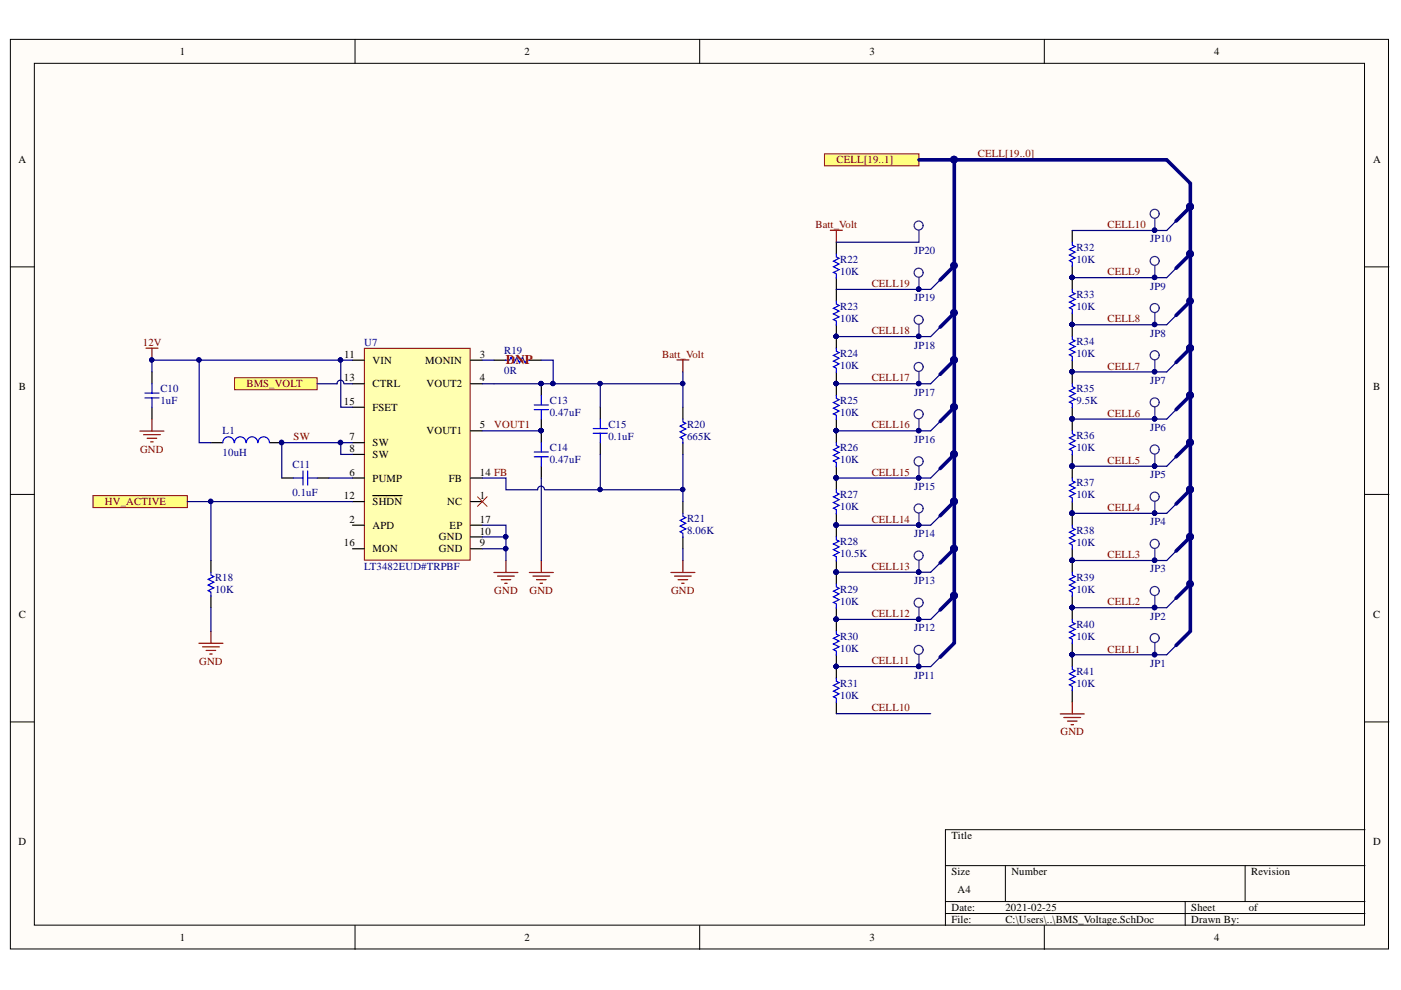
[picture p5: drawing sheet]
<svg xmlns="http://www.w3.org/2000/svg" width="297mm" height="210mm" viewBox="0 0 297 210" stroke-linecap="round" stroke-linejoin="round" font-family="sans-serif">
<defs><g id="words">
<text font-size="2.8" fill="#f00" x="107.3" y="77.2">DNP</text>
<g font-size="2.3">
<text x="38.1" y="11.7">1</text>
<text x="111.2" y="11.7">2</text>
<text x="184.3" y="11.7">3</text>
<text x="257.4" y="11.7">4</text>
<text x="3.9" y="34.5">A</text>
<text x="291.2" y="34.5">A</text>
<text x="73" y="75.9">11</text>
<text x="79" y="77.2">VIN</text>
<text x="90.2" y="77.2">MONIN</text>
<text x="101.8" y="75.9">3</text>
<text x="4" y="82.7">B</text>
<text x="72.9" y="80.9">13</text>
<text x="79" y="82.1">CTRL</text>
<text x="90.4" y="82.1">VOUT2</text>
<text x="101.8" y="80.9">4</text>
<text x="291.2" y="82.7">B</text>
<text x="72.9" y="85.9">15</text>
<text x="79" y="87.1">FSET</text>
<text x="74.1" y="93.4">7</text>
<text x="74.1" y="95.8">8</text>
<text x="79" y="94.7">SW</text>
<text x="90.4" y="92.1">VOUT1</text>
<text x="101.8" y="90.9">5</text>
<text x="74.1" y="100.8">6</text>
<text x="79" y="97.1">SW</text>
<text x="101.8" y="100.8">14 FB</text>
<text x="72.9" y="105.8">12</text>
<text x="79" y="102.1">PUMP</text>
<text x="79" y="107.2">SHDN</text>
<text x="94.8" y="107.2">NC</text>
<text x="95.2" y="102.1">FB</text>
<text x="101.8" y="105.8">1</text>
<text x="74.1" y="110.9">2</text>
<text x="79" y="112.1">APD</text>
<text x="95.3" y="112.1">EP</text>
<text x="101.8" y="113.3">10</text>
<text x="101.8" y="110.9">17</text>
<text x="72.9" y="115.9">16</text>
<text x="79" y="117.1">MON</text>
<text x="93" y="117.1">GND</text>
<text x="93" y="114.6">GND</text>
<text x="101.8" y="115.9">9</text>
<text x="4" y="131">C</text>
<text x="291.2" y="131">C</text>
<text x="3.9" y="179.2">D</text>
<text x="201.7" y="178">Title</text>
<text x="291.2" y="179.2">D</text>
<text x="201.7" y="185.6">Size</text>
<text x="214.4" y="185.6">Number</text>
<text x="265.3" y="185.6">Revision</text>
<text x="203" y="189.4">A4</text>
<text x="201.7" y="193.2">Date:</text>
<text x="201.7" y="195.7">File:</text>
<text x="213.2" y="193.2">2021-02-25</text>
<text x="213.2" y="195.7">C:\Users\..\BMS_Voltage.SchDoc</text>
<text x="252.6" y="193.2">Sheet</text>
<text x="252.6" y="195.7">Drawn By:</text>
<text x="264.8" y="193.2">of</text>
<text x="38.1" y="199.5">1</text>
<text x="111.2" y="199.5">2</text>
<text x="184.3" y="199.5">3</text>
<text x="257.4" y="199.5">4</text>
</g>
<g font-size="2.3" fill="#800000">
<text x="177.4" y="34.7">CELL[19..1]</text>
<text x="207.3" y="33.4">CELL[19..0]</text>
<text x="172.9" y="48.3">Batt_Volt</text>
<text x="234.8" y="48.3">CELL10</text>
<text x="234.8" y="58.4">CELL9</text>
<text x="184.8" y="60.8">CELL19</text>
<text x="184.8" y="70.9">CELL18</text>
<text x="234.8" y="68.4">CELL8</text>
<text x="30.3" y="73.4">12V</text>
<text x="140.4" y="75.8">Batt_Volt</text>
<text x="52.3" y="82.1">BMS_VOLT</text>
<text x="184.8" y="80.9">CELL17</text>
<text x="234.8" y="78.3">CELL7</text>
<text x="234.8" y="88.4">CELL6</text>
<text x="62.3" y="93.4">SW</text>
<text x="104.8" y="90.9">VOUT1</text>
<text x="184.8" y="90.9">CELL16</text>
<text x="29.7" y="96">GND</text>
<text x="184.8" y="100.8">CELL15</text>
<text x="234.8" y="98.4">CELL5</text>
<text x="22.2" y="107.2">HV_ACTIVE</text>
<text x="184.8" y="110.9">CELL14</text>
<text x="234.8" y="108.3">CELL4</text>
<text x="234.8" y="118.3">CELL3</text>
<text x="104.8" y="125.9">GND</text>
<text x="112.2" y="125.9">GND</text>
<text x="142.3" y="125.9">GND</text>
<text x="184.8" y="120.9">CELL13</text>
<text x="184.8" y="130.8">CELL12</text>
<text x="234.8" y="128.4">CELL2</text>
<text x="42.2" y="141">GND</text>
<text x="184.8" y="140.8">CELL11</text>
<text x="234.8" y="138.3">CELL1</text>
<text x="184.8" y="150.9">CELL10</text>
<text x="224.8" y="155.9">GND</text>
</g>
<g font-size="2.3" fill="#000080">
<text x="193.8" y="53.9">JP20</text>
<text x="228.2" y="53.2">R32</text>
<text x="243.9" y="51.4">JP10</text>
<text x="178.1" y="55.7">R22</text>
<text x="178.1" y="58.2">10K</text>
<text x="228.2" y="55.7">10K</text>
<text x="178.1" y="65.7">R23</text>
<text x="193.8" y="63.9">JP19</text>
<text x="228.2" y="63.1">R33</text>
<text x="228.2" y="65.7">10K</text>
<text x="243.9" y="61.4">JP9</text>
<text x="178.1" y="68.2">10K</text>
<text x="243.9" y="71.4">JP8</text>
<text x="77.2" y="73.4">U7</text>
<text x="106.9" y="75">R19</text>
<text x="178.1" y="75.6">R24</text>
<text x="193.8" y="73.9">JP18</text>
<text x="228.2" y="73.2">R34</text>
<text x="228.2" y="75.7">10K</text>
<text x="34" y="83.2">C10</text>
<text x="106.9" y="79.3">0R</text>
<text x="178.1" y="78.2">10K</text>
<text x="193.8" y="83.9">JP17</text>
<text x="228.2" y="83.2">R35</text>
<text x="243.9" y="81.4">JP7</text>
<text x="34" y="85.7">1uF</text>
<text x="116.6" y="85.6">C13</text>
<text x="116.6" y="88.1">0.47uF</text>
<text x="178.1" y="85.6">R25</text>
<text x="178.1" y="88.1">10K</text>
<text x="228.2" y="85.7">9.5K</text>
<text x="47.2" y="92.1">L1</text>
<text x="116.6" y="95.7">C14</text>
<text x="129" y="90.7">C15</text>
<text x="129" y="93.2">0.1uF</text>
<text x="145.7" y="90.7">R20</text>
<text x="145.7" y="93.2">665K</text>
<text x="178.1" y="95.7">R26</text>
<text x="193.8" y="93.9">JP16</text>
<text x="228.2" y="93.1">R36</text>
<text x="228.2" y="95.7">10K</text>
<text x="243.9" y="91.4">JP6</text>
<text x="47.2" y="96.7">10uH</text>
<text x="62" y="99.1">C11</text>
<text x="116.6" y="98.2">0.47uF</text>
<text x="178.1" y="98.2">10K</text>
<text x="243.9" y="101.4">JP5</text>
<text x="62" y="105.1">0.1uF</text>
<text x="178.1" y="105.6">R27</text>
<text x="193.8" y="103.9">JP15</text>
<text x="228.2" y="103.1">R37</text>
<text x="228.2" y="105.6">10K</text>
<text x="145.7" y="110.6">R21</text>
<text x="145.7" y="113.2">8.06K</text>
<text x="178.1" y="108.2">10K</text>
<text x="193.8" y="113.9">JP14</text>
<text x="228.2" y="113.2">R38</text>
<text x="243.9" y="111.4">JP4</text>
<text x="178.1" y="115.6">R28</text>
<text x="178.1" y="118.1">10.5K</text>
<text x="228.2" y="115.7">10K</text>
<text x="45.6" y="123.1">R18</text>
<text x="45.6" y="125.7">10K</text>
<text x="77.2" y="120.9">LT3482EUD#TRPBF</text>
<text x="178.1" y="125.7">R29</text>
<text x="193.8" y="123.9">JP13</text>
<text x="228.2" y="123.1">R39</text>
<text x="228.2" y="125.7">10K</text>
<text x="243.9" y="121.4">JP3</text>
<text x="178.1" y="128.2">10K</text>
<text x="243.9" y="131.4">JP2</text>
<text x="178.1" y="135.6">R30</text>
<text x="193.8" y="133.9">JP12</text>
<text x="228.2" y="133.1">R40</text>
<text x="228.2" y="135.6">10K</text>
<text x="178.1" y="138.2">10K</text>
<text x="193.8" y="143.9">JP11</text>
<text x="228.2" y="143.2">R41</text>
<text x="243.9" y="141.4">JP1</text>
<text x="178.1" y="145.6">R31</text>
<text x="178.1" y="148.1">10K</text>
<text x="228.2" y="145.7">10K</text>
</g>
</g></defs>
<g fill="#fffcf8" stroke="#000" stroke-width=".21">
<path d="M2.2 8.3h292.2v192.9h-292.2z"/>
<path d="M7.3 13.4h282v182.8h-282z"/>
</g>
<g fill="none" stroke="#000" stroke-width=".21">
<path d="M75.3 8.3v5.1M148.3 8.3v5.1M221.4 8.3v5.1M2.2 56.6h5.1M289.4 56.6h5.1M2.2 104.8h5.1M289.4 104.8h5.1M2.2 153.1h5.1M289.4 153.1h5.1M289.4 175.9h-89v20.3M75.3 196.2v5.1M148.3 196.2v5.1"/>
<path d="M200.4 183.5h89M200.4 191.2h89M200.4 193.7h89M213.2 183.5v7.7M221.4 196.2v5.1M251.3 191.2v5M264 183.5v7.7"/>
</g>
<path d="M77.3 73.9h22.4v44.9h-22.4z" fill="#ffffb0" stroke="#800000" stroke-width=".21"/>
<g fill="none" stroke="#000" stroke-width=".25">
<path d="M177.3 51.4v2.5M177.3 58.9v5M227.3 48.9v2.5M227.3 56.4v5M32.2 78.9v2.5M74.7 76.4h2.6M99.8 76.4h2.5M177.3 68.9v5M177.3 78.9v5M227.3 66.4v5M227.3 76.4v5M32.2 86.3v2.6"/>
<path d="M44.7 93.9h2.5M57.2 93.9h2.5M74.7 81.4h2.6M74.7 93.9h2.6M74.7 96.3h2.6M74.7 86.3h2.6M99.8 81.4h2.5M99.8 91.3h2.5M114.8 81.4v2.5M114.8 88.9v5M114.8 98.9v2.4M127.3 86.3v2.6"/>
<path d="M127.3 93.9v2.4M177.3 88.9v5M177.3 98.9v4.9M227.3 86.3v5M227.3 96.3v5M59.7 101.3h2.5M67.2 101.3h2.5M74.7 106.4h2.6M74.7 111.4h2.6M74.7 101.3h2.6M74.7 116.4h2.6M79 105.1h6.3"/>
<path d="M99.8 106.4h2.5M99.8 111.4h2.5M99.8 101.3h2.5M99.8 116.4h2.5M99.8 113.8h2.5M177.3 108.8v5M177.3 118.8v5M227.3 106.4v5M227.3 116.4v4.9M177.3 128.8v5M177.3 138.8v5M227.3 126.3v5"/>
<path d="M227.3 136.3v5M177.3 148.8v2.5M227.3 146.3v2.5"/>
</g>
<g fill="none" stroke="#00f" stroke-width=".25">
<path d="M177.3 53.9v.6l.6 .3-1.2 .6 1.2 .6-1.2 .6 1.2 .6-1.2 .6 .6 .3v.9M227.3 51.4v.6l.6 .3-1.1 .6 1.1 .6-1.1 .6 1.1 .6-1.1 .6 .5 .3v.9M177.3 63.9v.6l.6 .3-1.2 .6 1.2 .6-1.2 .6 1.2 .6-1.2 .6 .6 .3v.9M177.3 73.9v.6l.6 .3-1.2 .6 1.2 .6-1.2 .6 1.2 .6-1.2 .6 .6 .3v.9M227.3 61.4v.6l.6 .3-1.1 .6 1.1 .6-1.1 .6 1.1 .6-1.1 .6 .5 .3v.9M227.3 71.4v.6l.6 .3-1.1 .6 1.1 .6-1.1 .6 1.1 .6-1.1 .5 .5 .4v.9M30.7 84.4h3M30.7 83.3h3M32.2 81.4v1.9M32.2 84.4v1.9M49.6 93.9a1.19 1.19 0 0 0-1.2-1.3 1.19 1.19 0 0 0-1.2 1.3M52.1 93.9a1.21 1.21 0 0 0-1.2-1.3 1.21 1.21 0 0 0-1.2 1.3"/>
<path d="M54.6 93.9a1.19 1.19 0 0 0-1.2-1.3 1.19 1.19 0 0 0-1.2 1.3M57.1 93.9a1.21 1.21 0 0 0-1.2-1.3 1.21 1.21 0 0 0-1.2 1.3M64.2 99.9v2.9M65.2 99.9v2.9M113.3 86.9h3M113.3 85.9h3M113.3 96.9h3M113.3 95.8h3M114.8 83.9v2M114.8 86.9v2M114.8 93.9v1.9M114.8 96.9v2"/>
<path d="M125.8 91.9h3M125.8 90.9h3M127.3 88.9v2M127.3 91.9v2M177.3 83.9v.6l.6 .2-1.2 .7 1.2 .6-1.2 .5 1.2 .7-1.2 .6 .6 .2v1M177.3 93.9v.5l.6 .3-1.2 .7 1.2 .5-1.2 .7 1.2 .6-1.2 .5 .6 .3v1M227.3 91.3v.7l.6 .3-1.1 .5 1.1 .7-1.1 .6 1.1 .5-1.1 .7 .5 .3v.8M227.3 81.4v.6l.6 .3-1.1 .6 1.1 .5-1.1 .7 1.1 .6-1.1 .6 .5 .3v.8M62.2 101.3h2M65.2 101.3h2M177.3 103.8v.6l.6 .4-1.2 .5 1.2 .6-1.2 .7 1.2 .5-1.2 .6 .6 .4v.8M177.3 113.8v.6l.6 .4-1.2 .5 1.2 .6-1.2 .6 1.2 .6-1.2 .7 .6 .2v.9"/>
<path d="M227.3 101.3v.7l.6 .2-1.1 .6 1.1 .7-1.1 .5 1.1 .6-1.1 .7 .5 .2v1M227.3 111.4v.5l.6 .3-1.1 .7 1.1 .5-1.1 .6 1.1 .7-1.1 .5 .5 .3v.9M177.3 123.8v.6l.6 .3-1.2 .6 1.2 .6-1.2 .6 1.2 .6-1.2 .6 .6 .3v.9M177.3 133.8v.6l.6 .3-1.2 .6 1.2 .6-1.2 .6 1.2 .6-1.2 .6 .6 .3v.9M227.3 121.3v.6l.6 .3-1.1 .6 1.1 .6-1.1 .6 1.1 .6-1.1 .6 .5 .3v.9M227.3 131.3v.6l.6 .3-1.1 .6 1.1 .6-1.1 .6 1.1 .6-1.1 .6 .5 .3v.9M177.3 143.8v.6l.6 .3-1.2 .6 1.2 .6-1.2 .6 1.2 .6-1.2 .6 .6 .3v.9M227.3 141.3v.6l.6 .3-1.1 .6 1.1 .6-1.1 .6 1.1 .6-1.1 .6 .5 .3v.9"/>
</g>
<g fill="#000080" stroke="#000080" stroke-width=".21">
<circle cx="177.3" cy="71.3" r=".46"/>
<circle cx="177.3" cy="81.3" r=".46"/>
<circle cx="177.3" cy="91.3" r=".46"/>
<circle cx="177.3" cy="101.3" r=".46"/>
<circle cx="177.3" cy="111.3" r=".46"/>
<circle cx="177.3" cy="131.3" r=".46"/>
<circle cx="177.3" cy="121.3" r=".46"/>
<circle cx="177.3" cy="141.3" r=".46"/>
<circle cx="227.3" cy="58.8" r=".46"/>
<circle cx="227.3" cy="68.8" r=".46"/>
<circle cx="227.3" cy="78.8" r=".46"/>
<circle cx="227.3" cy="98.8" r=".46"/>
<circle cx="227.3" cy="88.8" r=".46"/>
<circle cx="227.3" cy="108.8" r=".46"/>
<circle cx="227.3" cy="118.8" r=".46"/>
<circle cx="227.3" cy="128.8" r=".46"/>
<circle cx="227.3" cy="138.8" r=".46"/>
<circle cx="114.7" cy="91.3" r=".46"/>
<circle cx="114.7" cy="81.3" r=".46"/>
<circle cx="59.7" cy="93.8" r=".46"/>
<circle cx="32.2" cy="76.3" r=".46"/>
</g>
<g fill="none" stroke="#800000" stroke-width=".25">
<path d="M176 48.8h2.6M177.3 48.8v2.6M30.9 73.8h2.6M32.2 73.8v2.6M143.5 76.3h2.6M144.8 76.3v2.6M29.7 91.4h5.1M30.4 92.2h3.6M31.2 92.9h2M32 93.7h.5M32.2 88.9v2.5M107.3 118.8v2.6"/>
<path d="M114.8 118.8v2.6M104.7 121.4h5.1M105.5 122.1h3.6M106.3 122.9h2M107 123.7h.5M112.2 121.4h5.1M113 122.1h3.5M113.8 122.9h2M114.5 123.7h.5M224.8 151.4h5.1M225.6 152.1h3.5M226.3 152.9h2.1"/>
<path d="M227.1 153.7h.5M227.3 148.8v2.6"/>
</g>
<path d="M101.2 105.3l2.1 2.1M103.3 105.3l-2.1 2.1" fill="none" stroke="#f00" stroke-width=".21"/>
<path d="M19.7 105.1h20v2.5h-20z" fill-rule="evenodd" fill="#ffff80" stroke="#800000" stroke-width=".21"/>
<path d="M44.7 118.8v2.5M44.7 126.3v2.5" fill="none" stroke="#000" stroke-width=".25"/>
<path d="M44.7 121.3v.6l.6 .3-1.2 .6 1.2 .6-1.2 .6 1.2 .6-1.2 .6 .6 .3v.9" fill="none" stroke="#00f" stroke-width=".25"/>
<path d="M42.2 136.4h5.1M42.9 137.1h3.6M43.7 137.9h2M44.5 138.7h.5M44.7 133.8v2.6" fill="none" stroke="#800000" stroke-width=".25"/>
<path d="M49.7 80.1h17.5v2.5h-17.5z" fill-rule="evenodd" fill="#ffff80" stroke="#800000" stroke-width=".21"/>
<path d="M144.8 118.8v2.6M142.2 121.4h5.1M143 122.1h3.6M143.8 122.9h2M144.5 123.7h.5" fill="none" stroke="#800000" stroke-width=".25"/>
<path d="M144.8 86.3v2.6M144.8 93.9v2.4M144.8 106.4v2.4M144.8 113.8v2.6" fill="none" stroke="#000" stroke-width=".25"/>
<path d="M144.8 88.9v.5l.6 .3-1.2 .7 1.2 .6-1.2 .5 1.2 .7-1.2 .5 .6 .3v1M144.8 108.8v.6l.6 .4-1.2 .5 1.2 .6-1.2 .7 1.2 .5-1.2 .6 .6 .4v.8" fill="none" stroke="#00f" stroke-width=".25"/>
<g fill="none" stroke="#000080" stroke-width=".25">
<path d="M199.3 59.4l-2 2M249.3 56.9l-1.9 2M249.3 46.9l-1.9 2M199.3 69.4l-2 2M199.3 79.4l-2 2M249.3 76.8l-1.9 2.1M249.3 66.9l-1.9 2M199.3 89.4l-2 1.9M199.3 99.3l-2 2M249.3 86.9l-1.9 2M249.3 96.9l-1.9 2M199.3 109.3l-2 2.1"/>
<path d="M199.3 119.4l-2 1.9M249.3 106.9l-1.9 1.9M249.3 116.8l-1.9 2M199.3 129.3l-2 2M199.3 139.3l-2 2M249.3 126.8l-1.9 2M249.3 136.8l-1.9 2"/>
</g>
<path d="M174.8 32.6h20v2.6h-20z" fill-rule="evenodd" fill="#ffff80" stroke="#800000" stroke-width=".21"/>
<g fill="none" stroke="#351c75" stroke-width=".25">
<path d="M194.8 48.9v2.5M194.8 58.9v2.5M244.9 46.4v2.5M244.9 56.4v2.5M194.8 68.9v2.5M194.8 78.9v2.5M244.9 66.4v2.5M244.9 76.4v2.5M194.8 88.9v2.4M194.8 98.9v2.4M244.9 86.3v2.6M244.9 96.3v2.6"/>
<path d="M194.8 108.8v2.6M194.8 118.8v2.5M244.9 106.4v2.4M244.9 116.4v2.4M194.8 128.8v2.5M194.8 138.8v2.5M244.9 126.3v2.5M244.9 136.3v2.5"/>
<circle cx="194.8" cy="47.8" r=".95"/>
<circle cx="194.8" cy="57.8" r=".95"/>
<circle cx="244.8" cy="45.3" r=".95"/>
<circle cx="244.8" cy="55.3" r=".95"/>
<circle cx="194.8" cy="77.8" r=".95"/>
<circle cx="194.8" cy="67.8" r=".95"/>
<circle cx="244.8" cy="75.3" r=".96"/>
<circle cx="244.8" cy="65.3" r=".95"/>
<circle cx="194.8" cy="97.8" r=".96"/>
<circle cx="194.8" cy="87.8" r=".96"/>
<circle cx="244.8" cy="95.3" r=".96"/>
<circle cx="244.8" cy="85.3" r=".95"/>
<circle cx="194.8" cy="117.8" r=".96"/>
<circle cx="194.8" cy="107.8" r=".95"/>
<circle cx="244.8" cy="115.3" r=".96"/>
<circle cx="244.8" cy="105.3" r=".96"/>
<circle cx="194.8" cy="127.8" r=".95"/>
<circle cx="194.8" cy="137.8" r=".95"/>
<circle cx="244.8" cy="135.3" r=".95"/>
<circle cx="244.8" cy="125.3" r=".95"/>
</g>
<g fill="#000080" stroke="#000080" stroke-width=".21">
<circle cx="194.8" cy="61.3" r=".46"/>
<circle cx="194.8" cy="71.3" r=".46"/>
<circle cx="194.8" cy="81.3" r=".46"/>
<circle cx="194.8" cy="91.3" r=".46"/>
<circle cx="194.8" cy="101.3" r=".47"/>
<circle cx="194.8" cy="111.3" r=".47"/>
<circle cx="194.8" cy="121.3" r=".47"/>
<circle cx="194.8" cy="131.3" r=".47"/>
<circle cx="194.8" cy="141.3" r=".47"/>
<circle cx="244.8" cy="48.8" r=".46"/>
<circle cx="244.8" cy="58.8" r=".46"/>
<circle cx="244.8" cy="68.8" r=".46"/>
<circle cx="244.8" cy="78.8" r=".46"/>
<circle cx="244.8" cy="88.8" r=".46"/>
<circle cx="244.8" cy="98.8" r=".47"/>
<circle cx="244.8" cy="108.8" r=".47"/>
<circle cx="244.8" cy="118.8" r=".47"/>
<circle cx="244.8" cy="128.8" r=".47"/>
<circle cx="244.8" cy="138.8" r=".47"/>
<circle cx="177.3" cy="71.3" r=".46"/>
<circle cx="177.3" cy="81.3" r=".46"/>
<circle cx="177.3" cy="91.3" r=".46"/>
<circle cx="177.3" cy="101.3" r=".46"/>
<circle cx="177.3" cy="111.3" r=".46"/>
<circle cx="177.3" cy="121.3" r=".46"/>
<circle cx="177.3" cy="131.3" r=".46"/>
<circle cx="177.3" cy="141.3" r=".46"/>
<circle cx="227.3" cy="58.8" r=".46"/>
<circle cx="227.3" cy="68.8" r=".46"/>
<circle cx="227.3" cy="78.8" r=".46"/>
<circle cx="227.3" cy="88.8" r=".46"/>
<circle cx="227.3" cy="98.8" r=".46"/>
<circle cx="227.3" cy="108.8" r=".46"/>
<circle cx="227.3" cy="118.8" r=".46"/>
<circle cx="227.3" cy="128.8" r=".46"/>
<circle cx="227.3" cy="138.8" r=".46"/>
<circle cx="107.2" cy="116.3" r=".47"/>
<circle cx="107.2" cy="113.8" r=".47"/>
<circle cx="114.7" cy="91.3" r=".46"/>
<circle cx="72.2" cy="76.3" r=".46"/>
<circle cx="72.2" cy="93.8" r=".47"/>
<circle cx="42.2" cy="76.3" r=".46"/>
<circle cx="32.2" cy="76.3" r=".46"/>
<circle cx="44.7" cy="106.3" r=".46"/>
<circle cx="127.2" cy="81.3" r=".46"/>
<circle cx="127.2" cy="103.8" r=".46"/>
<circle cx="144.7" cy="103.8" r=".46"/>
<circle cx="144.7" cy="81.3" r=".46"/>
<circle cx="59.7" cy="93.8" r=".46"/>
<circle cx="114.7" cy="81.3" r=".46"/>
<circle cx="117.2" cy="81.3" r=".46"/>
<circle cx="202.3" cy="126.3" r=".72"/>
<circle cx="202.3" cy="66.3" r=".72"/>
<circle cx="202.3" cy="56.3" r=".72"/>
<circle cx="252.3" cy="43.8" r=".72"/>
<circle cx="202.3" cy="33.8" r=".72"/>
<circle cx="252.3" cy="63.8" r=".72"/>
<circle cx="252.3" cy="73.8" r=".72"/>
<circle cx="252.3" cy="53.8" r=".72"/>
<circle cx="252.3" cy="103.8" r=".72"/>
<circle cx="252.3" cy="113.8" r=".72"/>
<circle cx="252.3" cy="93.8" r=".72"/>
<circle cx="252.3" cy="123.8" r=".72"/>
<circle cx="202.3" cy="116.3" r=".72"/>
<circle cx="202.3" cy="106.3" r=".72"/>
<circle cx="202.3" cy="96.3" r=".72"/>
<circle cx="202.3" cy="86.3" r=".72"/>
<circle cx="202.3" cy="76.3" r=".72"/>
<circle cx="252.3" cy="83.8" r=".72"/>
</g>
<path d="M104.8 76.4h2.5M112.3 76.4h2.5" fill="none" stroke="#000" stroke-width=".25"/>
<path d="M107.2 76.4h.9l.3-.6 .6 1.2 .6-1.2 .6 1.2 .6-1.2 .6 1.2 .3-.6h.6" fill="none" stroke="#00f" stroke-width=".25"/>
<g fill="none" stroke="#000080" stroke-width=".25">
<path d="M177.3 51.4h17.5M227.3 48.9h20.1M227.3 58.9h20.1M42.2 76.4h-10v2.5M72.2 76.4h-30v17.5h2.5M74.7 76.4h-2.5v9.9h2.5M102.3 76.4h2.5M114.8 76.4h2.5v5M144.8 78.9v2.5h-42.5M177.3 61.4h20M177.3 71.4h20M227.3 68.9h20.1"/>
<path d="M227.3 78.9h20.1M67.2 81.4h4.3M72.2 93.9v2.4h2.5M72.9 81.4a.72 .72 0 0 0-.7-.8 .72 .72 0 0 0-.7 .8M73 81.4h1.7M74.7 93.9h-15v7.4M102.3 91.3h12.5M127.3 96.3v7.5h-11.8M127.3 81.4v4.9M144.8 81.4v4.9M144.8 96.3v7.5M177.3 81.4h20"/>
<path d="M177.3 91.3h20M227.3 88.9h20.1M227.3 98.9h20.1M39.7 106.4h35M44.7 106.4v12.4M69.7 101.3h5M102.3 111.4h5v2.4M102.3 101.3h5v2.5h6.7M102.3 113.8h5v5M102.3 116.4h5M114.8 101.3v17.5M115.4 103.8a.72 .72 0 0 0-.7-.7 .72 .72 0 0 0-.7 .7"/>
<path d="M127.3 103.8h17.5v2.6M144.8 116.4v2.4M177.3 101.3h20M177.3 111.4h20M227.3 108.8h20.1M227.3 118.8h20.1M44.7 128.8v5M177.3 121.3h20M177.3 131.3h20M227.3 128.8h20.1M227.3 138.8h20.1M177.3 141.3h20"/>
<path d="M177.3 151.3h20"/>
</g>
<g fill="none" stroke="#000080" stroke-width=".76">
<path d="M194.8 33.9h52.6l5 5v5M202.3 33.9v42.5l-3 3M202.3 56.4l-3 3M252.4 43.9v10l-3.1 3M252.4 43.9l-3.1 3M252.4 53.9v20M202.3 76.4v9.9l-3 3.1M202.3 66.4l-3 3M252.4 73.9v10l-3.1 3M252.4 63.9l-3.1 3M252.4 73.9l-3.1 2.9M202.3 96.3v10.1l-3 2.9"/>
<path d="M202.3 86.3v10l-3 3M252.4 83.9v10l-3.1 3M252.4 93.9v9.9M202.3 116.4v9.9l-3 3M202.3 106.4v10l-3 3M252.4 113.8v20l-3.1 3M252.4 103.8v10l-3.1 3M252.4 103.8l-3.1 3.1M202.3 126.3v10l-3 3M252.4 123.8l-3.1 3"/>
</g>
<use href="#words"/>
</svg>
